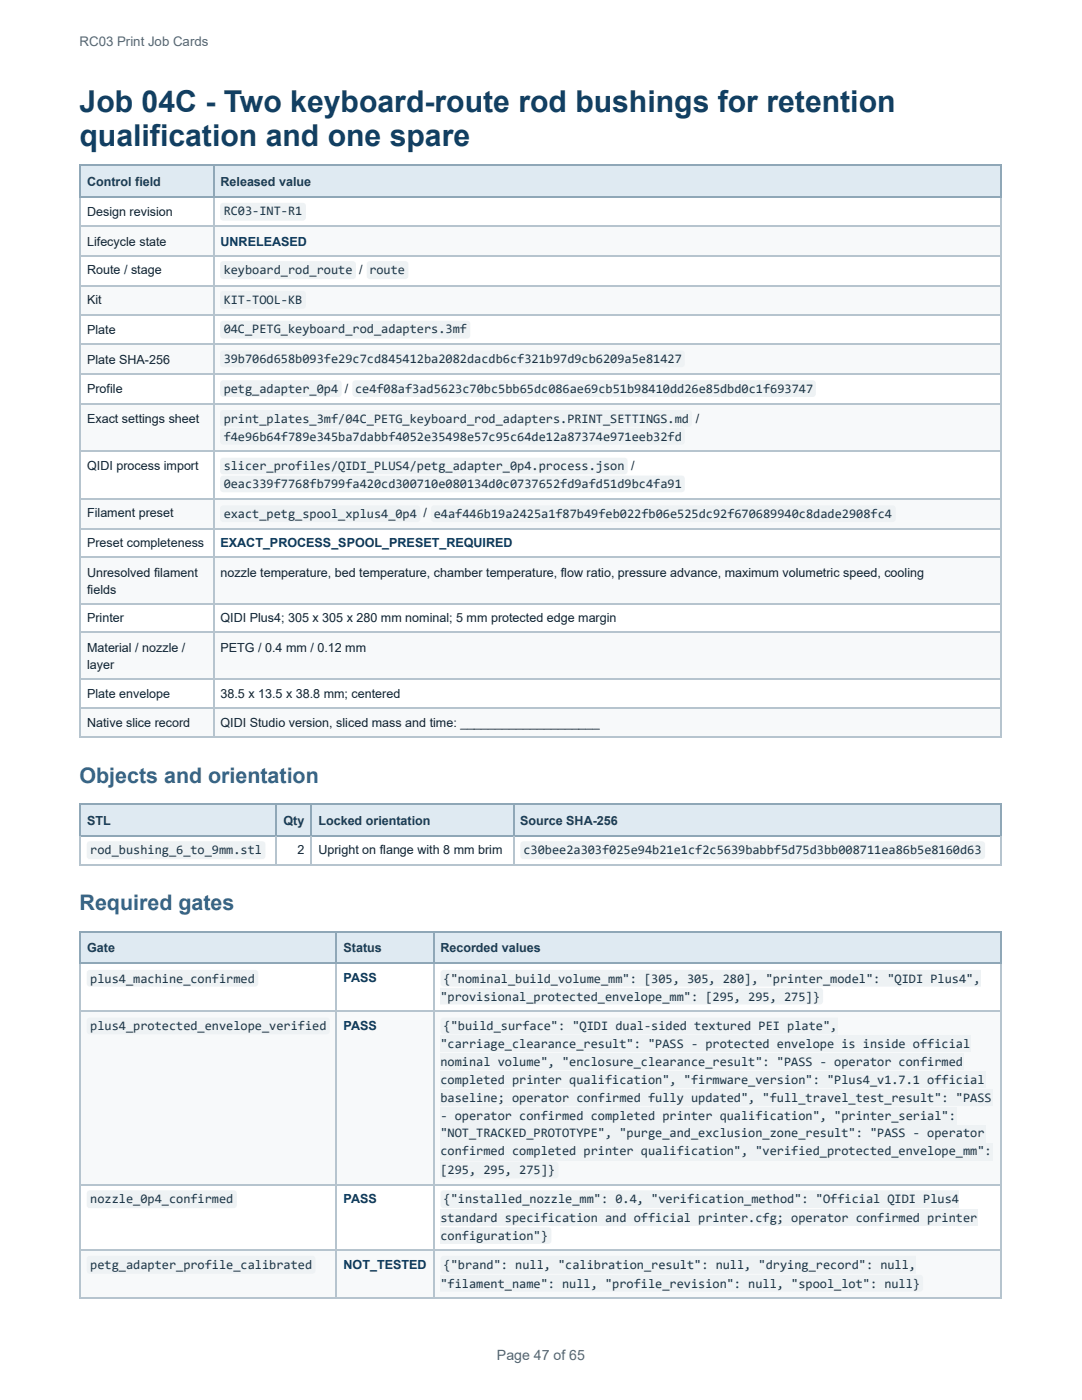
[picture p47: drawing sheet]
<svg xmlns="http://www.w3.org/2000/svg" width="216mm" height="279mm" viewBox="0 0 216 279" stroke-linecap="round" stroke-linejoin="round" font-family="sans-serif">
<defs><g id="words">
<g font-size="6" fill="#123f62">
<text x="15.9" y="22.4">Job 04C - Two keyboard-route rod bushings for retention</text>
<text x="15.9" y="29.1">qualification and one spare</text>
</g>
<g font-size="4.3" fill="#2f668e">
<text x="15.9" y="156.2">Objects and orientation</text>
<text x="15.9" y="181.7">Required gates</text>
</g>
<text font-size="2.8" fill="#5b6470" x="99.2" y="271.5">Page 47 of 65</text>
<text font-size="2.6" fill="#5b6470" x="15.9" y="9.3">RC03 Print Job Cards</text>
<g font-size="2.6" fill="#1d3646">
<text x="44.6" y="43">RC03-INT-R1</text>
<text x="44.6" y="54.7">keyboard_rod_route</text>
<text x="73.7" y="54.7">route</text>
<text x="44.6" y="60.6">KIT-TOOL-KB</text>
<text x="44.6" y="66.5">04C_PETG_keyboard_rod_adapters.3mf</text>
<text x="44.6" y="72.5">39b706d658b093fe29c7cd845412ba2082dacdb6cf321b97d9cb6209a5e81427</text>
<text x="44.6" y="78.4">petg_adapter_0p4</text>
<text x="70.8" y="78.4">ce4f08af3ad5623c70bc5bb65dc086ae69cb51b98410dd26e85dbd0c1f693747</text>
<text x="44.6" y="84.4">print_plates_3mf/04C_PETG_keyboard_rod_adapters.PRINT_SETTINGS.md</text>
<text x="44.6" y="87.9">f4e96b64f789e345ba7dabbf4052e35498e57c95c64de12a87374e971eeb32fd</text>
<text x="44.6" y="93.9">slicer_profiles/QIDI_PLUS4/petg_adapter_0p4.process.json</text>
<text x="44.6" y="97.4">0eac339f7768fb799fa420cd300710e080134d0c0737652fd9afd51d9bc4fa91</text>
<text x="44.6" y="103.4">exact_petg_spool_xplus4_0p4</text>
<text x="86.6" y="103.4">e4af446b19a2425a1f87b49feb022fb06e525dc92f670689940c8dade2908fc4</text>
<text x="18" y="170.4">rod_bushing_6_to_9mm.stl</text>
<text x="104.4" y="170.4">c30bee2a303f025e94b21e1cf2c5639babbf5d75d3bb008711ea86b5e8160d63</text>
<text x="18" y="196.1">plus4_machine_confirmed</text>
<text x="88.5" y="196.1">{&quot;nominal_build_volume_mm&quot;: [305, 305, 280], &quot;printer_model&quot;: &quot;QIDI Plus4&quot;,</text>
<text x="87.9" y="199.7">&quot;provisional_protected_envelope_mm&quot;: [295, 295, 275]}</text>
<text x="18" y="205.6">plus4_protected_envelope_verified</text>
<text x="87.9" y="209.2">&quot;carriage_clearance_result&quot;: &quot;PASS - protected envelope is inside official</text>
<text x="88.5" y="205.6">{&quot;build_surface&quot;: &quot;QIDI dual-sided textured PEI plate&quot;,</text>
<text x="87.9" y="212.7">nominal volume&quot;, &quot;enclosure_clearance_result&quot;: &quot;PASS - operator confirmed</text>
<text x="87.9" y="216.3">completed printer qualification&quot;, &quot;firmware_version&quot;: &quot;Plus4_v1.7.1 official</text>
<text x="87.9" y="219.9">baseline; operator confirmed fully updated&quot;, &quot;full_travel_test_result&quot;: &quot;PASS</text>
<text x="87.9" y="223.4">- operator confirmed completed printer qualification&quot;, &quot;printer_serial&quot;:</text>
<text x="87.9" y="227">&quot;NOT_TRACKED_PROTOTYPE&quot;, &quot;purge_and_exclusion_zone_result&quot;: &quot;PASS - operator</text>
<text x="87.9" y="230.6">confirmed completed printer qualification&quot;, &quot;verified_protected_envelope_mm&quot;:</text>
<text x="87.9" y="234.4">[295, 295, 275]}</text>
<text x="18" y="240.1">nozzle_0p4_confirmed</text>
<text x="87.9" y="243.9">standard specification and official printer.cfg; operator confirmed printer</text>
<text x="88.5" y="240.1">{&quot;installed_nozzle_mm&quot;: 0.4, &quot;verification_method&quot;: &quot;Official QIDI Plus4</text>
<text x="87.9" y="247.5">configuration&quot;}</text>
<text x="18" y="253.2">petg_adapter_profile_calibrated</text>
<text x="87.9" y="257">&quot;filament_name&quot;: null, &quot;profile_revision&quot;: null, &quot;spool_lot&quot;: null}</text>
<text x="88.5" y="253.2">{&quot;brand&quot;: null, &quot;calibration_result&quot;: null, &quot;drying_record&quot;: null,</text>
</g>
<g font-size="2.5" fill="#173c56">
<text x="17.4" y="37.1">Control field</text>
<text x="44" y="37.1">Released value</text>
<text x="17.4" y="164.6">STL</text>
<text x="56.6" y="164.6">Qty</text>
<text x="63.5" y="164.6">Locked orientation</text>
<text x="103.8" y="164.6">Source SHA-256</text>
<text x="17.4" y="190">Gate</text>
<text x="68.6" y="190">Status</text>
<text x="87.9" y="190">Recorded values</text>
</g>
<g font-size="2.5" fill="#17202a">
<text x="17.4" y="43.1">Design revision</text>
<text x="17.4" y="49">Lifecycle state</text>
<text x="17.4" y="54.7">Route / stage</text>
<text x="71.7" y="54.7">/</text>
<text x="17.4" y="60.7">Kit</text>
<text x="17.4" y="66.6">Plate</text>
<text x="17.4" y="72.6">Plate SHA-256</text>
<text x="17.4" y="78.5">Profile</text>
<text x="68.8" y="78.5">/</text>
<text x="17.4" y="84.5">Exact settings sheet</text>
<text x="138.8" y="84.5">/</text>
<text x="17.4" y="93.7">QIDI process import</text>
<text x="126" y="93.7">/</text>
<text x="17.4" y="103.2">Filament preset</text>
<text x="84.5" y="103.2">/</text>
<text x="17.4" y="109.2">Preset completeness</text>
<text x="17.4" y="115.1">Unresolved filament</text>
<text x="17.4" y="118.4">fields</text>
<text x="44" y="115.1">nozzle temperature, bed temperature, chamber temperature, flow ratio, pressure advance, maximum volumetric speed, cooling</text>
<text x="17.4" y="124.2">Printer</text>
<text x="44" y="124.2">QIDI Plus4; 305 x 305 x 280 mm nominal; 5 mm protected edge margin</text>
<text x="17.4" y="130.1">Material / nozzle /</text>
<text x="44" y="130.1">PETG / 0.4 mm / 0.12 mm</text>
<text x="17.4" y="133.4">layer</text>
<text x="17.4" y="139.4">Plate envelope</text>
<text x="44" y="139.4">38.5 x 13.5 x 38.8 mm; centered</text>
<text x="17.4" y="145.1">Native slice record</text>
<text x="44" y="145.1">QIDI Studio version, sliced mass and time: ____________________</text>
<text x="59.4" y="170.5">2</text>
<text x="63.5" y="170.5">Upright on flange with 8 mm brim</text>
</g>
<g font-size="2.5" fill="#0a3656">
<text x="44" y="49">UNRELEASED</text>
<text x="44" y="109.2">EXACT_PROCESS_SPOOL_PRESET_REQUIRED</text>
<text x="68.6" y="196">PASS</text>
<text x="68.6" y="205.5">PASS</text>
<text x="68.6" y="240.2">PASS</text>
<text x="68.6" y="253.2">NOT_TESTED</text>
</g>
</g></defs>
<g fill="#dfeaf2">
<path d="M16.1 33.1h26.4v6.2h-26.4z"/>
<path d="M42.5 33.1h157.3v6.2h-157.3z"/>
</g>
<g fill="#f7f9fa">
<path d="M16.1 45.2h26.4v5.7h-26.4z"/>
<path d="M42.5 45.2h157.3v5.7h-157.3z"/>
<path d="M16.1 56.9h26.4v5.9h-26.4z"/>
<path d="M42.5 56.9h157.3v5.9h-157.3z"/>
<path d="M16.1 68.8h26.4v5.9h-26.4z"/>
<path d="M42.5 68.8h157.3v5.9h-157.3z"/>
<path d="M16.1 80.6h26.4v9.6h-26.4z"/>
<path d="M42.5 80.6h157.3v9.6h-157.3z"/>
<path d="M16.1 99.7h26.4v5.7h-26.4z"/>
<path d="M42.5 99.7h157.3v5.7h-157.3z"/>
<path d="M16.1 111.3h26.4v9.3h-26.4z"/>
<path d="M42.5 111.3h157.3v9.3h-157.3z"/>
<path d="M16.1 126.3h26.4v9.3h-26.4z"/>
<path d="M42.5 126.3h157.3v9.3h-157.3z"/>
<path d="M16.1 141.3h26.4v5.7h-26.4z"/>
<path d="M42.5 141.3h157.3v5.7h-157.3z"/>
</g>
<path d="M15.9 33h183.9M15.9 39.4h183.9M16 32.9v6.6M42.6 32.9v6.6" fill="none" stroke="#8fa7b7" stroke-width=".24"/>
<path d="M199.7 32.9v6.6" fill="none" stroke="#8fa7b7" stroke-width=".2"/>
<g fill="none" stroke="#b6c4ce" stroke-width=".24">
<path d="M16 39.5v107.7M42.6 39.5v107.7M15.9 45.1h183.9M15.9 51h183.9M15.9 57h183.9M15.9 62.9h183.9M15.9 68.6h183.9M15.9 74.6h183.9M15.9 80.5h183.9M15.9 90h183.9M15.9 99.5h183.9M15.9 105.5h183.9"/>
<path d="M15.9 111.2h183.9M15.9 120.5h183.9M15.9 126.2h183.9M15.9 135.4h183.9M15.9 141.4h183.9M15.9 147.1h183.9"/>
</g>
<path d="M199.7 39.5v107.7" fill="none" stroke="#b6c4ce" stroke-width=".2"/>
<g fill="#dfeaf2">
<path d="M16.1 160.5h39v6.2h-39z"/>
<path d="M55.1 160.5h7.1v6.2h-7.1z"/>
<path d="M62.2 160.5h40.2v6.2h-40.2z"/>
<path d="M102.4 160.5h97.4v6.2h-97.4z"/>
</g>
<path d="M15.9 160.4h183.9M15.9 166.8h183.9M16 160.3v6.6M55 160.3v6.6M62.1 160.3v6.6M102.5 160.3v6.6" fill="none" stroke="#8fa7b7" stroke-width=".24"/>
<path d="M199.7 160.3v6.6" fill="none" stroke="#8fa7b7" stroke-width=".2"/>
<path d="M15.9 172.5h183.9M16 166.9v5.8M55 166.9v5.8M62.1 166.9v5.8M102.5 166.9v5.8" fill="none" stroke="#b6c4ce" stroke-width=".24"/>
<path d="M199.7 166.9v5.8" fill="none" stroke="#b6c4ce" stroke-width=".2"/>
<g fill="#dfeaf2">
<path d="M16.1 186h51.1v6.4h-51.1z"/>
<path d="M67.2 186h19.3v6.4h-19.3z"/>
<path d="M86.5 186h113.3v6.4h-113.3z"/>
</g>
<g fill="#f7f9fa">
<path d="M16.1 201.9h51.1v34.5h-51.1z"/>
<path d="M67.2 201.9h19.3v34.5h-19.3z"/>
<path d="M86.5 201.9h113.3v34.5h-113.3z"/>
<path d="M16.1 249.4h51.1v9.6h-51.1z"/>
<path d="M67.2 249.4h19.3v9.6h-19.3z"/>
<path d="M86.5 249.4h113.3v9.6h-113.3z"/>
</g>
<path d="M15.9 186.1h183.9M15.9 192.3h183.9M16 186v6.4M67.1 186v6.4M86.6 186v6.4" fill="none" stroke="#8fa7b7" stroke-width=".24"/>
<path d="M199.7 186v6.4" fill="none" stroke="#8fa7b7" stroke-width=".2"/>
<path d="M16 192.4v66.6M67.1 192.4v66.6M86.6 192.4v66.6M15.9 201.8h183.9M15.9 236.5h183.9M15.9 249.6h183.9M15.9 259.1h183.9" fill="none" stroke="#b6c4ce" stroke-width=".24"/>
<path d="M199.7 192.4v66.6" fill="none" stroke="#b6c4ce" stroke-width=".2"/>
<g fill="#eef2f4">
<path d="M44.1 40.7l.5-.2h15.8a.63 .63 0 0 1 .6 .6v2.3a.64 .64 0 0 1-.6 .6h-15.8a.64 .64 0 0 1-.7-.6v-2.3z"/>
<path d="M44.1 52.3l.5-.2h25.8a.63 .63 0 0 1 .6 .7v2.3a.64 .64 0 0 1-.6 .6h-25.8a.64 .64 0 0 1-.7-.6v-2.3z"/>
<path d="M73.4 52.3l.4-.2h7.1a.63 .63 0 0 1 .6 .7v2.3a.64 .64 0 0 1-.6 .6h-7.1a.64 .64 0 0 1-.6-.6v-2.3z"/>
<path d="M44.1 58.2l.5-.1h15.8a.63 .63 0 0 1 .6 .6v2.3a.63 .63 0 0 1-.6 .6h-15.8a.63 .63 0 0 1-.7-.6v-2.3z"/>
<path d="M44.1 64.2l.5-.2h48.6a.63 .63 0 0 1 .7 .6v2.3a.64 .64 0 0 1-.7 .7h-48.6a.64 .64 0 0 1-.7-.7v-2.3z"/>
<path d="M44.1 70.1l.5-.2h91.4a.63 .63 0 0 1 .6 .7v2a.63 .63 0 0 1-.6 .7h-91.4a.63 .63 0 0 1-.7-.7v-2z"/>
<path d="M44.1 76.1l.5-.2h22.9a.63 .63 0 0 1 .7 .6v2.1a.64 .64 0 0 1-.7 .6h-22.9a.64 .64 0 0 1-.7-.6v-2.1z"/>
<path d="M70.5 76.1l.5-.2h91.2a.63 .63 0 0 1 .6 .6v2.1a.64 .64 0 0 1-.6 .6h-91.2a.64 .64 0 0 1-.7-.6v-2.1z"/>
<path d="M44.1 82l.5-.2h92.8a.63 .63 0 0 1 .7 .7v2a.64 .64 0 0 1-.7 .7h-92.8a.64 .64 0 0 1-.7-.7v-2z"/>
<path d="M44.1 85.6l.5-.2h91.4a.63 .63 0 0 1 .6 .6v2.1a.64 .64 0 0 1-.6 .6h-91.4a.64 .64 0 0 1-.7-.6v-2.1z"/>
<path d="M44.1 91.5l.5-.2h80a.63 .63 0 0 1 .6 .7v2a.64 .64 0 0 1-.6 .7h-80a.64 .64 0 0 1-.7-.7v-2z"/>
<path d="M44.1 95.1l.5-.2h91.4a.63 .63 0 0 1 .6 .6v2.1a.64 .64 0 0 1-.6 .6h-91.4a.64 .64 0 0 1-.7-.6v-2.1z"/>
<path d="M44.1 101l.5-.1h38.6a.63 .63 0 0 1 .7 .6v2a.64 .64 0 0 1-.7 .7h-38.6a.64 .64 0 0 1-.7-.7v-2z"/>
<path d="M86.2 101l.4-.1h91.5a.63 .63 0 0 1 .6 .6v2a.64 .64 0 0 1-.6 .7h-91.5a.64 .64 0 0 1-.6-.7v-2z"/>
<path d="M17.5 168.1l.4-.2h34.4a.63 .63 0 0 1 .7 .6v2.3a.64 .64 0 0 1-.7 .7h-34.4a.64 .64 0 0 1-.6-.7v-2.3z"/>
<path d="M104 168.1l.5-.2h91.4a.63 .63 0 0 1 .7 .6v2.3a.64 .64 0 0 1-.7 .7h-91.4a.64 .64 0 0 1-.7-.7v-2.3z"/>
<path d="M17.5 193.8l.4-.2h33a.63 .63 0 0 1 .6 .6v2.1a.63 .63 0 0 1-.6 .6h-33a.63 .63 0 0 1-.6-.6v-2.1z"/>
<path d="M88.1 193.8l.4-.2h107.2v3.3h-107.2a.63 .63 0 0 1-.6-.6v-2.1z"/>
<path d="M87.9 197.1h75.7a.63 .63 0 0 1 .6 .7v2a.64 .64 0 0 1-.6 .7h-75.7z"/>
<path d="M17.5 203.3l.4-.2h47.3a.63 .63 0 0 1 .6 .6v2.1a.64 .64 0 0 1-.6 .6h-47.3a.64 .64 0 0 1-.6-.6v-2.1z"/>
<path d="M88.1 203.3l.4-.2h78.6v3.3h-78.6a.64 .64 0 0 1-.6-.6v-2.1z"/>
<path d="M87.9 206.6h105.9v3.4h-105.9z"/>
<path d="M87.9 210.2h104.4v3.3h-104.4z"/>
<path d="M87.9 213.8h108.7v3.3h-108.7z"/>
<path d="M87.9 217.3h110.1v3.4h-110.1z"/>
<path d="M87.9 220.9h103v3.6h-103z"/>
<path d="M87.9 224.5h108.7v3.5h-108.7z"/>
<path d="M87.9 228h110.1v3.6h-110.1z"/>
<path d="M87.9 231.8h22.9a.63 .63 0 0 1 .6 .7v2a.63 .63 0 0 1-.6 .7h-22.9z"/>
<path d="M17.5 237.7l.4-.1h28.7a.63 .63 0 0 1 .7 .6v2.3a.64 .64 0 0 1-.7 .6h-28.7a.64 .64 0 0 1-.6-.6v-2.3z"/>
<path d="M88.1 237.7l.4-.1h102.9v3.5h-102.9a.64 .64 0 0 1-.6-.6v-2.3z"/>
<path d="M87.9 241.4h107.3v3.3h-107.3z"/>
<path d="M87.9 244.9h21.5a.63 .63 0 0 1 .6 .7v2a.64 .64 0 0 1-.6 .7h-21.5z"/>
<path d="M17.5 250.8l.4-.2h44.4a.63 .63 0 0 1 .6 .7v2.3a.64 .64 0 0 1-.6 .6h-44.4a.64 .64 0 0 1-.6-.6v-2.3z"/>
<path d="M88.1 250.8l.4-.2h94.3v3.6h-94.3a.64 .64 0 0 1-.6-.6v-2.3z"/>
<path d="M87.9 254.4h95.7a.63 .63 0 0 1 .6 .7v2a.64 .64 0 0 1-.6 .7h-95.7z"/>
</g>
<use href="#words"/>
</svg>
